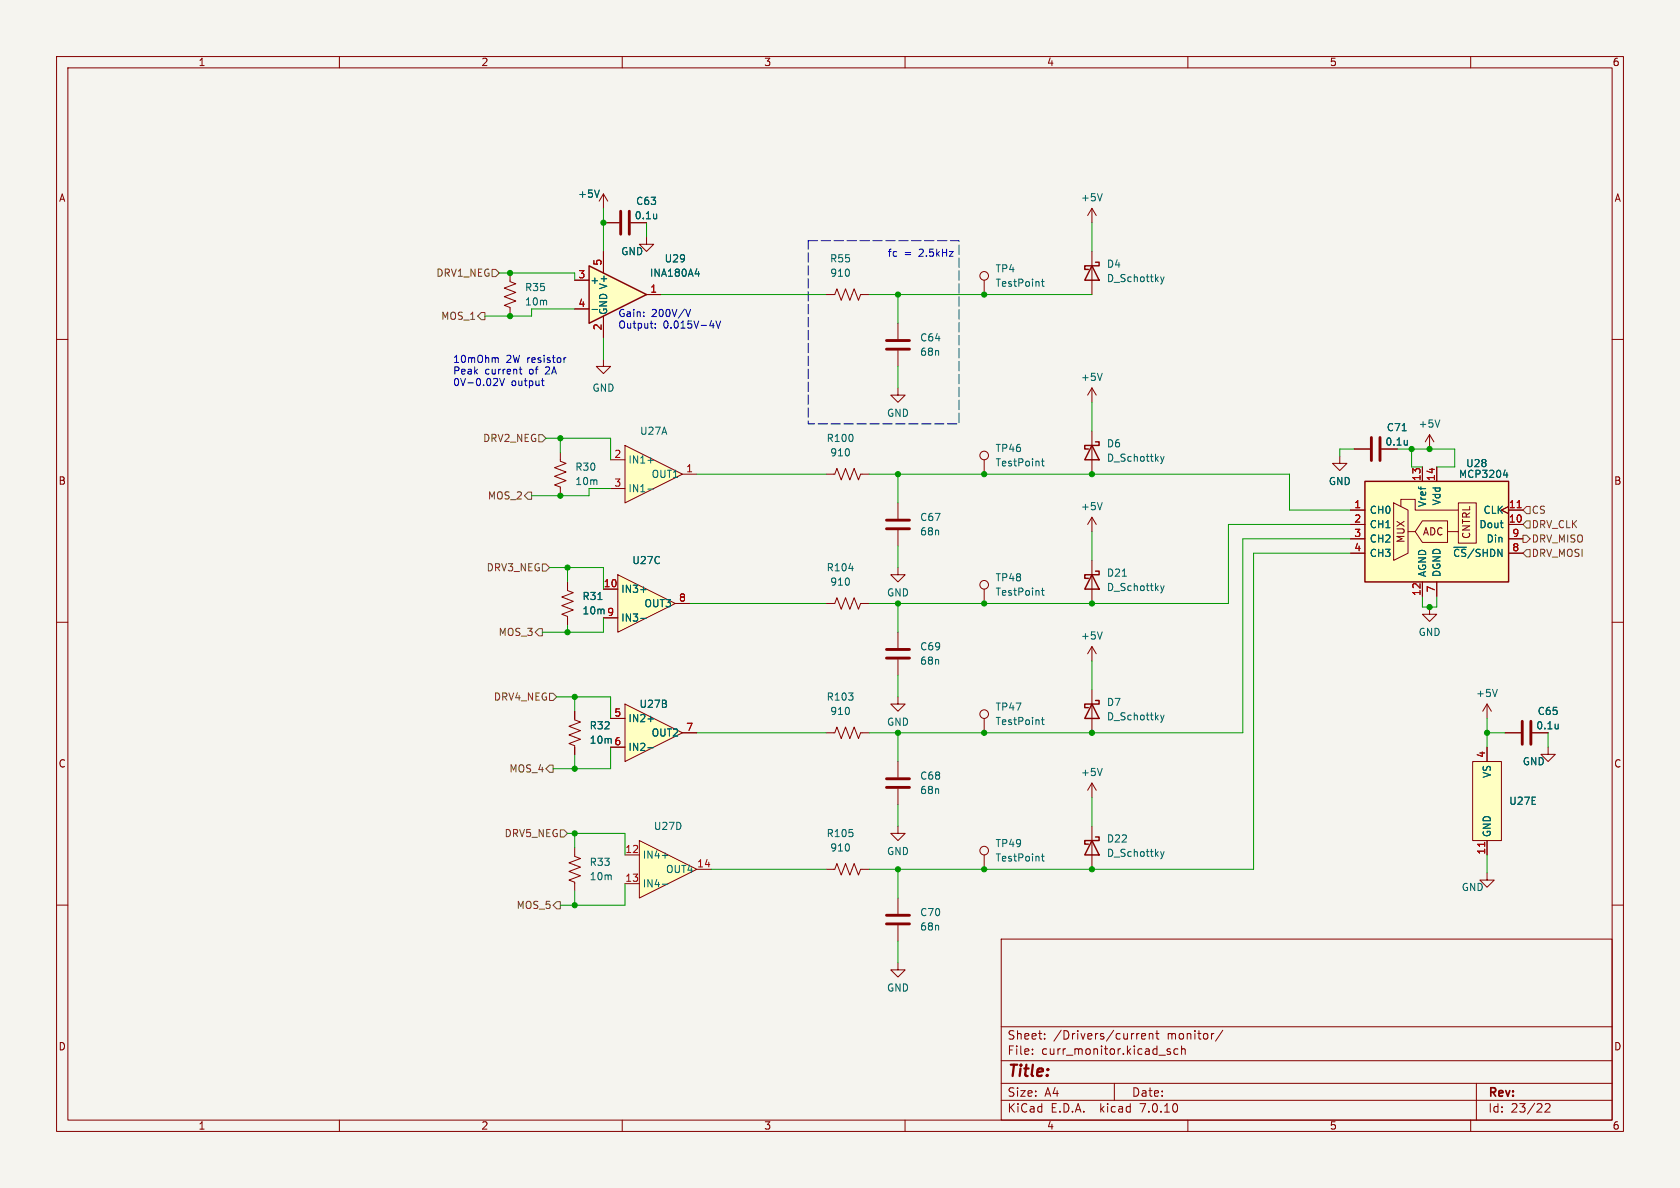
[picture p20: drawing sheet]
<svg xmlns="http://www.w3.org/2000/svg" width="297mm" height="210mm" viewBox="0 0 297 210" stroke-linecap="round" stroke-linejoin="round" font-family="sans-serif">
<defs><g id="words">
<text font-size="2.8" fill="#840000" x="178" y="190.9">Title:</text>
<g font-size="2.1" fill="#840000">
<text x="178" y="184">Sheet:</text>
<text x="186.2" y="184">/Drivers/current</text>
<text x="206.4" y="184">monitor/</text>
<text x="178" y="186.7">File:</text>
<text x="184.1" y="186.7">curr_monitor.kicad_sch</text>
<text x="178" y="196.9">KiCad</text>
<text x="178" y="194.1">Size:</text>
<text x="184.7" y="194.1">A4</text>
<text x="185.7" y="196.9">E.D.A.</text>
<text x="194.6" y="196.9">kicad</text>
<text x="200" y="194.1">Date:</text>
<text x="201.8" y="196.9">7.0.10</text>
<text x="263" y="194.3">Rev:</text>
<text x="263" y="196.9">Id:</text>
<text x="267.1" y="196.9">23/22</text>
</g>
<g font-size="1.8" fill="#840000">
<text x="35" y="11.9">1</text>
<text x="85" y="11.9">2</text>
<text x="135" y="11.9">3</text>
<text x="185" y="11.9">4</text>
<text x="235" y="11.9">5</text>
<text x="285" y="11.9">6</text>
<text x="10.3" y="35.9">A</text>
<text x="285.3" y="35.9">A</text>
<text x="10.3" y="85.9">B</text>
<text x="285.3" y="85.9">B</text>
<text x="251.4" y="94.9">ADC</text>
<text x="260.1" y="95.4" transform="rotate(-90 260.1 95.4)">CNTRL</text>
<text x="248.5" y="96.1" transform="rotate(-90 248.5 96.1)">MUX</text>
<text x="10.3" y="135.9">C</text>
<text x="285.3" y="135.9">C</text>
<text x="10.3" y="185.9">D</text>
<text x="285.3" y="185.9">D</text>
<text x="35" y="199.9">1</text>
<text x="85" y="199.9">2</text>
<text x="135" y="199.9">3</text>
<text x="185" y="199.9">4</text>
<text x="235" y="199.9">5</text>
<text x="285" y="199.9">6</text>
</g>
<g font-size="1.8" fill="#006464">
<text x="102.1" y="35.2">+5V</text>
<text x="191" y="35.8">+5V</text>
<text x="112.1" y="39">0.1u</text>
<text x="112.4" y="36.4">C63</text>
<text x="109.7" y="45.3">GND</text>
<text x="117.4" y="46.6">U29</text>
<text x="146.6" y="46.6">R55</text>
<text x="195.6" y="47.5">D4</text>
<text x="92.7" y="51.7">R35</text>
<text x="104.3" y="50.4">+</text>
<text x="114.8" y="49.1">INA180A4</text>
<text x="146.7" y="49.1">910</text>
<text x="175.9" y="48.4">TP4</text>
<text x="175.9" y="50.9">TestPoint</text>
<text x="195.6" y="50.1">D_Schottky</text>
<text x="92.7" y="54.2">10m</text>
<text x="107.5" y="55.8" transform="rotate(-90 107.5 55.8)">GND V+</text>
<text x="162.6" y="60.6">C64</text>
<text x="162.6" y="63.1">68n</text>
<text x="104.6" y="69.4">GND</text>
<text x="191" y="67.5">+5V</text>
<text x="113" y="77.1">U27A</text>
<text x="156.7" y="73.9">GND</text>
<text x="245.1" y="76.4">C71</text>
<text x="250.7" y="75.8">+5V</text>
<text x="101.6" y="83.4">R30</text>
<text x="111" y="82.1">IN1+</text>
<text x="146" y="78.3">R100</text>
<text x="146.7" y="80.9">910</text>
<text x="175.9" y="82.7">TestPoint</text>
<text x="175.9" y="80.1">TP46</text>
<text x="195.6" y="79.3">D6</text>
<text x="195.6" y="81.8">D_Schottky</text>
<text x="244.8" y="79">0.1u</text>
<text x="259.1" y="82.8">U28</text>
<text x="101.6" y="86">10m</text>
<text x="111" y="87.2">IN1-</text>
<text x="115.1" y="84.7">OUT1</text>
<text x="234.8" y="86">GND</text>
<text x="252.3" y="89.7" transform="rotate(-90 252.3 89.7)">Vref</text>
<text x="254.9" y="89.4" transform="rotate(-90 254.9 89.4)">Vdd</text>
<text x="257.8" y="84.7">MCP3204</text>
<text x="162.6" y="92.3">C67</text>
<text x="162.6" y="94.8">68n</text>
<text x="191" y="90.4">+5V</text>
<text x="242.1" y="91">CH0</text>
<text x="242.1" y="93.6">CH1</text>
<text x="261.4" y="93.6">Dout</text>
<text x="262.2" y="91">CLK</text>
<text x="111.7" y="99.9">U27C</text>
<text x="146" y="101.2">R104</text>
<text x="242.1" y="96.1">CH2</text>
<text x="242.1" y="98.7">CH3</text>
<text x="256.8" y="98.7">~{CS}/SHDN</text>
<text x="262.7" y="96.1">Din</text>
<text x="102.9" y="106.3">R31</text>
<text x="109.7" y="105">IN3+</text>
<text x="113.8" y="107.5">OUT3</text>
<text x="146.7" y="103.7">910</text>
<text x="156.7" y="105.6">GND</text>
<text x="175.9" y="105.5">TestPoint</text>
<text x="175.9" y="103">TP48</text>
<text x="195.6" y="102.1">D21</text>
<text x="195.6" y="104.7">D_Schottky</text>
<text x="252.3" y="102.1" transform="rotate(-90 252.3 102.1)">AGND</text>
<text x="254.9" y="102.1" transform="rotate(-90 254.9 102.1)">DGND</text>
<text x="102.9" y="108.8">10m 9</text>
<text x="109.7" y="110.1">IN3-</text>
<text x="191" y="113.3">+5V</text>
<text x="250.7" y="112.6">GND</text>
<text x="162.6" y="115.2">C69</text>
<text x="162.6" y="117.7">68n</text>
<text x="113" y="125.3">U27B</text>
<text x="146" y="124.1">R103</text>
<text x="175.9" y="125.8">TP47</text>
<text x="195.6" y="125">D7</text>
<text x="260.9" y="123.4">+5V</text>
<text x="104.1" y="131.7">10m 6</text>
<text x="104.1" y="129.1">R32</text>
<text x="111" y="127.9">IN2+</text>
<text x="115.1" y="130.4">OUT2</text>
<text x="146.7" y="126.6">910</text>
<text x="156.7" y="128.5">GND</text>
<text x="175.9" y="128.4">TestPoint</text>
<text x="195.6" y="127.5">D_Schottky</text>
<text x="271.5" y="129.1">0.1u</text>
<text x="271.7" y="126.6">C65</text>
<text x="111" y="132.9">IN2-</text>
<text x="191" y="137.4">+5V</text>
<text x="263.8" y="137.6" transform="rotate(-90 263.8 137.6)">VS</text>
<text x="269.1" y="135.5">GND</text>
<text x="162.6" y="138">C68</text>
<text x="162.6" y="140.6">68n</text>
<text x="266.7" y="142.5">U27E</text>
<text x="115.5" y="146.9">U27D</text>
<text x="146" y="148.2">R105</text>
<text x="175.9" y="150">TP49</text>
<text x="195.6" y="149.1">D22</text>
<text x="263.8" y="148.1" transform="rotate(-90 263.8 148.1)">GND</text>
<text x="104.1" y="155.8">10m</text>
<text x="104.1" y="153.3">R33</text>
<text x="113.5" y="152">IN4+</text>
<text x="117.6" y="154.5">OUT4</text>
<text x="146.7" y="150.7">910</text>
<text x="156.7" y="151.4">GND</text>
<text x="175.9" y="152.5">TestPoint</text>
<text x="195.6" y="151.7">D_Schottky</text>
<text x="113.5" y="157.1">IN4-</text>
<text x="258.3" y="157.7">GND</text>
<text x="162.6" y="162.2">C70</text>
<text x="162.6" y="164.7">68n</text>
<text x="156.7" y="175.5">GND</text>
</g>
<g font-size="1.8" fill="#a90000">
<text x="106.4" y="47.1" transform="rotate(-90 106.4 47.1)">5</text>
<text x="102.2" y="49.3">3</text>
<text x="114.9" y="51.8">1</text>
<text x="102.2" y="54.4">4</text>
<text x="106.4" y="58.5" transform="rotate(-90 106.4 58.5)">2</text>
<text x="108.5" y="81">2</text>
<text x="121.2" y="83.6">1</text>
<text x="108.5" y="86.1">3</text>
<text x="239.3" y="89.9">1</text>
<text x="251.2" y="85.1" transform="rotate(-90 251.2 85.1)">13</text>
<text x="253.7" y="85.1" transform="rotate(-90 253.7 85.1)">14</text>
<text x="266.7" y="89.9">11</text>
<text x="239.3" y="92.5">2</text>
<text x="239.3" y="95">3</text>
<text x="266.7" y="92.5">10</text>
<text x="267.3" y="95">9</text>
<text x="239.3" y="97.5">4</text>
<text x="267.3" y="97.5">8</text>
<text x="106.6" y="103.9">10</text>
<text x="119.9" y="106.4">8</text>
<text x="251.2" y="105.5" transform="rotate(-90 251.2 105.5)">12</text>
<text x="253.7" y="104.8" transform="rotate(-90 253.7 104.8)">7</text>
<text x="108.5" y="126.7">5</text>
<text x="121.2" y="129.3">7</text>
<text x="262.6" y="134.1" transform="rotate(-90 262.6 134.1)">4</text>
<text x="110.4" y="150.9">12</text>
<text x="110.4" y="156">13</text>
<text x="123.1" y="153.4">14</text>
<text x="262.6" y="151.2" transform="rotate(-90 262.6 151.2)">11</text>
</g>
<g font-size="1.8" fill="#0000c2">
<text x="156.8" y="45.5">fc</text>
<text x="159.8" y="45.5">=</text>
<text x="162.6" y="45.5">2.5kHz</text>
<text x="109.2" y="56.1">Gain:</text>
<text x="109.2" y="58.2">Output:</text>
<text x="115.2" y="56.1">200V/V</text>
<text x="117.2" y="58.2">0.015V-4V</text>
<text x="80" y="64.2">10mOhm</text>
<text x="89.5" y="64.2">2W resistor</text>
<text x="80" y="66.3">Peak</text>
<text x="80" y="68.3">0V-0.02V</text>
<text x="85.7" y="66.3">current</text>
<text x="90.4" y="68.3">output</text>
<text x="93.7" y="66.3">of</text>
<text x="96.7" y="66.3">2A</text>
</g>
<g font-size="1.8" fill="#725600">
<text x="77" y="49.1">DRV1_NEG</text>
<text x="77.9" y="56.7">MOS_1</text>
<text x="85.3" y="78.3">DRV2_NEG</text>
<text x="86.1" y="88.5">MOS_2</text>
<text x="270.7" y="91">CS</text>
<text x="270.7" y="93.6">DRV_CLK</text>
<text x="85.9" y="101.2">DRV3_NEG</text>
<text x="270.7" y="96.1">DRV_MISO</text>
<text x="270.7" y="98.7">DRV_MOSI</text>
<text x="88.1" y="112.6">MOS_3</text>
<text x="87.2" y="124.1">DRV4_NEG</text>
<text x="90" y="136.8">MOS_4</text>
<text x="89.1" y="148.2">DRV5_NEG</text>
<text x="91.2" y="160.9">MOS_5</text>
</g>
</g></defs>
<path d="M0 0h297v210h-297z" fill="#f5f4ef" stroke="#f5f4ef" stroke-width=".18"/>
<g fill="none" stroke="#840000" stroke-width=".18">
<path d="M10 10h277v190h-277zM12 12h273v186h-273zM60 10v2M110 10v2M160 10v2M210 10v2M260 10v2M10 60h2M90.2 48.3v1.5l1 .4-2 .7 2 .8-2 .8 2 .7-2 .8 1 .4v1.5M174 49.5v2.6M193 44.5v7.6M285 60h2"/>
<path d="M193 68.6v2.5M193 76.2v7.6M193 68.6l-.7 1.3M193 68.6l.8 1.3M174 81.3v2.5M10 110h2M146 106.7h1.6l.4-1 .7 2 .8-2 .7 2 .8-2 .8 2 .3-1h1.6M174 104.1v2.6M193 114.3v2.5M193 114.3l-.7 1.3M193 114.3l.8 1.3M285 110h2"/>
<path d="M174 127v2.5M193 121.9v7.6M260.3 134.6h5.1v14h-5.1zM262.9 132.1v2.5M10 160h2M193 146.1v7.6M262.9 148.6v2.5M285 160h2M177 166h108v32h-108zM60 198v2M110 198v2M160 198v2"/>
<path d="M177 194.5h108M177 191.5h108M177 187.5h108M177 181.5h108M182.5 186.3v.1M182.5 185.5v.1M184.7 183.6v.1M184.7 182.8v.1M197 191.5v3M201.4 182.7l-.3 .1M201.8 183.2l.7-.1v-.3l-.5-.1-.2 .2 .1 .7h.6M203.2 182.8l.2-.1 .3 .1 .1 .9"/>
<path d="M203.2 182.7v1M204.3 182.7h.6M204.5 182.2v1.3l.4 .2M206.9 185.5l-.4-.1-.2 .2 .1 .2 .5 .2v.3h-.6M208.2 185.5l-.4-.1-.3 .3v.4l.2 .2h.5M208.9 185.5l.2-.1 .4 .1v.9M208.9 184.9v1.5M210 198v2M216.2 182.1l-1.3 2M260 198v2M261 191.5v6.5M273.2 195.2l.5-.1 .3 .1v.3l-.9 1.1h.9"/>
<circle cx="174" cy="48.8" r=".76"/>
<circle cx="174" cy="80.5" r=".76"/>
<circle cx="174" cy="103.4" r=".76"/>
<circle cx="174" cy="126.2" r=".76"/>
</g>
<path d="M193 47l1.3 2.5h-2.5zM193.7 46.4h.6v.6h-2.5v.6h.6M193 78.7l1.3 2.6h-2.5zM193.7 78.1h.6v.6h-2.5v.7h.6M193 124.5l1.3 2.5h-2.5zM193.7 123.8h.6v.7h-2.5v.6h.6M193 148.6l1.3 2.5h-2.5zM193.7 148h.6v.6h-2.5v.6h.6" fill="none" stroke="#840000" stroke-width=".25"/>
<g fill="none" stroke="#006464" stroke-width=".18">
<path d="M184.1 49.8h.5M184.3 49.3v1.1l.3 .2M205.2 48.9l.3 .9M205.5 49.8l-.3 .4M205.8 48.9l-.3 .9M194.9 66l-.5 1.3M184.1 81.5h.5M184.3 81.1v1.1l.3 .2M205.2 80.7l.3 .8M205.5 81.5l-.3 .5M205.8 80.7l-.3 .8M150.1 100.5h.8"/>
<path d="M184.1 104.4h.5M184.3 104v1l.3 .2M194.9 111.7l-.5 1.3M184.1 127.2h.5M184.3 126.8v1.1l.3 .2M205.2 126.4l.3 .9M205.5 127.3l-.3 .4M205.8 126.4l-.3 .9M205.2 150.5l.3 .9M205.5 151.4l-.3 .4M205.8 150.5l-.3 .9"/>
</g>
<path d="M260.3 134.6h5.1v14h-5.1z" fill="#ffffc2" stroke="#ffffc2" stroke-width=".18"/>
<path d="M262.5 148.9v.7" fill="none" stroke="#a90000" stroke-width=".18"/>
<path d="M113 148.6l10.2 5.1-10.2 5.1z" fill="#ffffc2"/>
<g fill="none" stroke="#840000" stroke-width=".18">
<path d="M99.1 80v1.5l1 .4-2.1 .8 2.1 .7-2.1 .8 2.1 .8-2.1 .7 1.1 .4v1.5M158.7 88.9v2.8M158.7 93.7v2.8M193 91.4l-.7 1.3M193 91.4v2.6M193 99.1v7.6M193 91.4l.8 1.3M238.8 90.2h2.5M238.8 92.7h2.5M238.8 95.3h2.5M238.8 97.8h2.5M246.4 88.9l2.5 1.3v7.6l-2.5 1.3z"/>
<path d="M247.6 89.5v-1.2h2.6v1.9h7.6M248.9 94h1.3M251.5 92.1h4.4v3.8h-4.4l-1.3-1.9zM251.5 82.6v2.5M254 82.6v2.5M255.9 94h1.9M257.8 88.9h3.2v7.1h-3.2zM266.7 89.5l-1.3 .7 1.3 .6M266.7 90.2h2.5M266.7 92.7h2.5M266.7 95.3h2.5M266.7 97.8h2.5"/>
<path d="M100.3 102.9v1.5l1 .4-2 .7 2 .8-2 .8 2 .7-2 .8 1 .4v1.5M158.7 100.3v1.3h-1.2l1.2 1.3 1.3-1.3h-1.3M251.5 102.9v2.5M254 102.9v2.5M158.7 134.6v2.8M158.7 139.4v2.8M193 138.4v2.6M193 138.4l-.7 1.3M193 138.4l.8 1.3M101.6 149.9v1.5l1 .4-2 .7 2 .8-2 .8 2 .7-2 .8 1 .4v1.5M110.5 151.1h2.5M110.5 156.2h2.5"/>
<path d="M113 148.6l10.2 5.1-10.2 5.1zM123.2 153.7h2.5M146 153.7h1.6l.4-1 .7 2 .8-2 .7 2 .8-2 .8 2 .3-1h1.6M158.7 146.1v1.2h-1.2l1.2 1.3 1.3-1.3h-1.3M158.7 158.8v2.7M174 151.1v2.6M262.9 154.3v1.3h1.3l-1.3 1.2-1.3-1.2h1.3M158.7 170.2v1.3h-1.2l1.2 1.2 1.3-1.2h-1.3M158.7 163.6v2.8"/>
<circle cx="174" cy="150.4" r=".76"/>
</g>
<g fill="none" stroke="#006464" stroke-width=".18">
<path d="M194.9 88.8l-.5 1.3M265.8 84h.8M266.4 83.6v.8M105.7 106h.7M198.4 101.9h.7M205.2 103.6l.3 .8M205.5 104.4l-.3 .4M205.8 103.6l-.3 .8M194.9 135.8l-.5 1.3M117.1 151.2h1M117.1 156.3h1M184.1 151.4h.5"/>
<path d="M184.3 150.9v1.1l.3 .2"/>
</g>
<path d="M156.7 91.9h4.1M156.7 93.5h4.1M156.7 137.7h4.1M156.7 139.2h4.1M156.7 161.8h4.1M156.7 163.3h4.1" fill="none" stroke="#840000" stroke-width=".51"/>
<path d="M241.3 85.1h25.4v17.8h-25.4zM193 101.6l1.3 2.5h-2.5zM193.7 101h.6v.6h-2.5v.6h.6" fill="none" stroke="#840000" stroke-width=".25"/>
<path d="M241.3 85.1h25.4v17.8h-25.4z" fill="#ffffc2" stroke="#ffffc2" stroke-width=".18"/>
<path d="M268.2 89.8h.7" fill="none" stroke="#a90000" stroke-width=".18"/>
<path d="M109.2 101.6l10.2 5.1-10.2 5.1z" fill="#ffffc2"/>
<g fill="none" stroke="#840000" stroke-width=".18">
<path d="M239.4 79.4h2.8M244.2 79.4h2.8M252.7 76.8l-.7 1.3M252.7 76.8v2.6M252.7 76.8l.8 1.3M106.7 104.1h2.5M106.7 109.2h2.5M109.2 101.6l10.2 5.1-10.2 5.1zM119.4 106.7h2.5M158.7 111.8v2.8M158.7 116.6v2.8M146 129.5h1.6l.4-1 .7 2.1 .8-2.1 .7 2.1 .8-2.1 .8 2.1 .3-1.1h1.6"/>
<path d="M158.7 123.2v1.3h-1.2l1.2 1.2 1.3-1.2h-1.3"/>
</g>
<path d="M247.9 76.1h.7M248.8 77.8v.9M248.8 78.6h-.1M254.5 74.2l-.4 1.3M113.3 104.2h.9M113.3 109.3h.9" fill="none" stroke="#006464" stroke-width=".18"/>
<path d="M242.4 77.3v4.1M244 77.3v4.1M156.7 114.8h4.1M156.7 116.3h4.1" fill="none" stroke="#840000" stroke-width=".51"/>
<path d="M110.5 124.5l10.1 5-10.1 5.1z" fill="#ffffc2"/>
<path d="M236.9 80.6v1.3h-1.3l1.3 1.3 1.2-1.3h-1.2M252.7 107.3v1.3h-1.2l1.2 1.3 1.3-1.3h-1.3M107.9 127h2.6M107.9 132.1h2.6M110.5 124.5l10.1 5-10.1 5.1zM120.6 129.5h2.6M262.9 124.5l-.8 1.2M262.9 124.5v2.5M262.9 124.5l.8 1.2M266.1 129.5h2.8M270.9 129.5h2.8M273.7 132.1v1.3h1.3l-1.3 1.2-1.3-1.2h1.3" fill="none" stroke="#840000" stroke-width=".18"/>
<path d="M114.5 127.1h1M114.5 132.2h1M264.7 121.9l-.4 1.2M275.5 128v.8M275.5 128.7l-.1 .1" fill="none" stroke="#006464" stroke-width=".18"/>
<path d="M269.1 127.5v4.1M270.6 127.5v4.1" fill="none" stroke="#840000" stroke-width=".51"/>
<path d="M110.5 78.7l10.1 5.1-10.1 5.1z" fill="#ffffc2"/>
<path d="M106.7 34.3l-.8 1.3M106.7 34.3v2.5M106.7 34.3l.7 1.3M106.7 39.4h2.8M111.5 39.4h2.8M106.7 63.5v1.3h1.2l-1.2 1.2-1.3-1.2h1.3M110.5 78.7l10.1 5.1-10.1 5.1zM107.9 81.3h2.6M107.9 86.4h2.6M120.6 83.8h2.6" fill="none" stroke="#840000" stroke-width=".18"/>
<path d="M106 33.6l-.5 1.3M116.1 37.8v.9M116.1 38.6h-.1M114.5 81.4h1M114.5 86.5h1" fill="none" stroke="#006464" stroke-width=".18"/>
<path d="M109.7 37.3v4.1M111.3 37.3v4.1" fill="none" stroke="#840000" stroke-width=".51"/>
<path d="M104.1 47l10.2 5.1-10.2 5.1z" fill="#ffffc2"/>
<path d="M104.1 47l10.2 5.1-10.2 5.1z" fill="none" stroke="#840000" stroke-width=".25"/>
<g fill="none" stroke="#840000" stroke-width=".18">
<path d="M106.7 39.4h2.8M111.5 39.4h2.8M193 36.8l-.7 1.3M193 36.8v2.6M193 36.8l.8 1.3M101.6 49.5h2.5M101.6 54.6h2.5M106.7 44.5v3.8M106.7 55.9v3.8M114.3 41.9v1.3h1.3l-1.3 1.3-1.3-1.3h1.3M114.3 52.1h2.5M146 52.1h1.6l.4-1 .7 2 .8-2 .7 2 .8-2 .8 2 .3-1h1.6"/>
<path d="M158.7 57.2v2.7M158.7 68.6v1.3h-1.2l1.2 1.2 1.3-1.2h-1.3M158.7 62v2.8M239.4 79.4h2.8M244.2 79.4h2.8M146 83.8h1.6l.4-1 .7 2 .8-2 .7 2 .8-2 .8 2 .3-1h1.6M238.8 90.2h2.5M238.8 92.7h2.5M238.8 95.3h2.5M238.8 97.8h2.5M251.5 82.6v2.5M254 82.6v2.5"/>
<path d="M266.7 89.5l-1.3 .7 1.3 .6M266.7 90.2h2.5M266.7 92.7h2.5M266.7 95.3h2.5M266.7 97.8h2.5M100.3 102.9v1.2M100.3 109.2v1.3M106.7 104.1h2.5M106.7 109.2h2.5M119.4 106.7h2.5M251.5 102.9v2.5M254 102.9v2.5"/>
<path d="M101.6 125.7v1.6l1 .3-2 .8 2 .8-2 .7 2 .8-2 .7 1 .4v1.6M107.9 127h2.6M107.9 132.1h2.6M120.6 129.5h2.6M262.9 132.1v2.5M266.1 129.5h2.8M270.9 129.5h2.8M262.9 148.6v2.5"/>
</g>
<g fill="none" stroke="#006464" stroke-width=".18">
<path d="M106 33.6l-.5 1.3M116.1 37.8v.9M116.1 38.6h-.1M194.9 34.2l-.5 1.3M104.7 54.7h.9M122.9 48.4h.8M123.5 48v.8M247.9 76.1h.7M248.8 77.8v.9M248.8 78.6h-.1M265.8 84h.8M266.4 83.6v.8"/>
<path d="M105.7 106h.7M113.3 104.2h.9M113.3 109.3h.9M114.5 127.1h1M114.5 132.2h1M275.5 128v.8M275.5 128.7l-.1 .1"/>
</g>
<path d="M156.7 60.2h4.1M156.7 61.7h4.1" fill="none" stroke="#840000" stroke-width=".51"/>
<g fill="none" stroke="#725600" stroke-width=".18">
<path d="M85.1 55.2h.6v1.3h-.6l-.6-.6zM87 47.6h.6l.7 .7-.7 .6h-.6zM95.2 76.8h.7l.6 .7-.6 .6h-.7zM93.3 87h.7v1.3h-.7l-.6-.7zM95.9 99.7h.6l.7 .6-.7 .7h-.6zM269.2 90.2l.7-.7h.6v1.3h-.6zM269.2 94.6h.7l.6 .7-.6 .6h-.7zM269.2 92.7l.7-.6h.6v1.2h-.6zM269.9 97.2h.6v1.2h-.6l-.7-.6zM95.2 111.1h.7v1.3h-.7l-.6-.6zM97.2 135.3h.6v1.2h-.6l-.7-.6zM97.2 122.6h.6l.6 .6-.6 .6h-.6z"/>
<path d="M99.1 146.7h.6l.6 .6-.6 .7h-.6zM97.8 160l.6-.6h.7v1.3h-.7z"/>
</g>
<g fill="none" stroke="#0000c2" stroke-width=".18">
<path d="M115.9 57.9v.1M115.9 57.2v.1M121.2 54.7l.5 1.3 .4-1.3M125.5 57.6h.8M126.6 56.7l.4 1.3 .4-1.3M87.2 68.2h.8M87.7 63.2l.4 .2v.7M87.9 67v.4M88.3 66.9l.5 1.3 .4-1.3M91.8 65.3h.5M92 64.9v1l.3 .2M95.7 67.3h.5"/>
<path d="M95.9 66.9v1.1l.3 .2M100.1 63.2l-.4 .3"/>
</g>
<path d="M142.9 42.5h26.6v32.4h-26.6v-32.4" fill="none" stroke="#0000c2" stroke-width=".18" stroke-dasharray="1.7 .6"/>
<g fill="none" stroke="#009600" stroke-width=".18">
<path d="M106.7 36.8v7.7M114.3 39.4v2.5M193 39.4v5.1M88.3 48.3h13.3v1.2M101.6 54.6h-7.6v1.3h-8.3M106.7 59.7v3.8M116.8 52.1h29.2M153.7 52.1h39.3M158.7 52.1v5.1M96.5 77.5h11.4v3.8M99.1 77.5v2.5M158.7 64.8v3.8"/>
<path d="M193 71.1v5.1M239.4 79.4h-2.5v1.2M247 79.4h10.2v3.2h-3.2M249.6 79.4v3.2h1.9M107.9 86.4h-3.8v1.2h-10.1M123.2 83.8h22.8M153.7 83.8h74.3v6.4h10.8M158.7 83.8v5.1M158.7 96.5v3.8M193 94v5.1M238.8 92.7h-21.6v14h-63.5M238.8 95.3h-19.1v34.2h-66"/>
<path d="M238.8 97.8h-17.2v55.9h-67.9M97.2 100.3h9.5v3.8M100.3 100.3v2.6M100.3 110.5v1.3M106.7 109.2v2.6h-10.8M121.9 106.7h24.1M158.7 106.7v5.1M158.7 119.4v3.8M193 116.8v5.1M251.5 105.4v1.9h2.5v-1.9M98.4 123.2h9.5v3.8M101.6 123.2v2.5"/>
<path d="M101.6 133.4v2.5M107.9 132.1v3.8h-10.1M123.2 129.5h22.8M158.7 129.5v5.1M262.9 129.5h3.2M262.9 127v5.1M273.7 129.5v2.6M100.3 147.3h10.2v3.8M101.6 147.3v2.6M101.6 157.5v2.5M110.5 156.2v3.8h-11.4M125.7 153.7h20.3"/>
<path d="M158.7 142.2v3.9M158.7 153.7v5.1M193 141v5.1M262.9 151.1v3.2M158.7 166.4v3.8"/>
</g>
<path d="M268.2 89.8h.7M262.5 148.9v.7" fill="none" stroke="#a90000" stroke-width=".18"/>
<g fill="#009600" stroke="#009600" stroke-width=".18">
<circle cx="100.3" cy="100.3" r=".46"/>
<circle cx="90.2" cy="48.3" r=".46"/>
<circle cx="90.2" cy="55.9" r=".46"/>
<circle cx="99.1" cy="87.6" r=".46"/>
<circle cx="99.1" cy="77.5" r=".46"/>
<circle cx="174" cy="52.1" r=".46"/>
<circle cx="158.7" cy="52.1" r=".46"/>
<circle cx="193" cy="83.8" r=".46"/>
<circle cx="174" cy="106.7" r=".46"/>
<circle cx="193" cy="106.7" r=".46"/>
<circle cx="193" cy="153.7" r=".46"/>
<circle cx="158.7" cy="83.8" r=".46"/>
<circle cx="158.7" cy="106.7" r=".46"/>
<circle cx="174" cy="83.8" r=".46"/>
<circle cx="193" cy="129.5" r=".46"/>
<circle cx="174" cy="129.5" r=".46"/>
<circle cx="158.7" cy="153.7" r=".46"/>
<circle cx="174" cy="153.7" r=".46"/>
<circle cx="158.7" cy="129.5" r=".46"/>
<circle cx="252.7" cy="79.4" r=".46"/>
<circle cx="262.9" cy="129.5" r=".46"/>
<circle cx="249.6" cy="79.4" r=".46"/>
<circle cx="252.7" cy="107.3" r=".46"/>
<circle cx="106.7" cy="39.4" r=".46"/>
<circle cx="101.6" cy="135.9" r=".46"/>
<circle cx="101.6" cy="147.3" r=".46"/>
<circle cx="101.6" cy="123.2" r=".46"/>
<circle cx="101.6" cy="160" r=".46"/>
<circle cx="100.3" cy="111.8" r=".46"/>
</g>
<use href="#words"/>
</svg>
